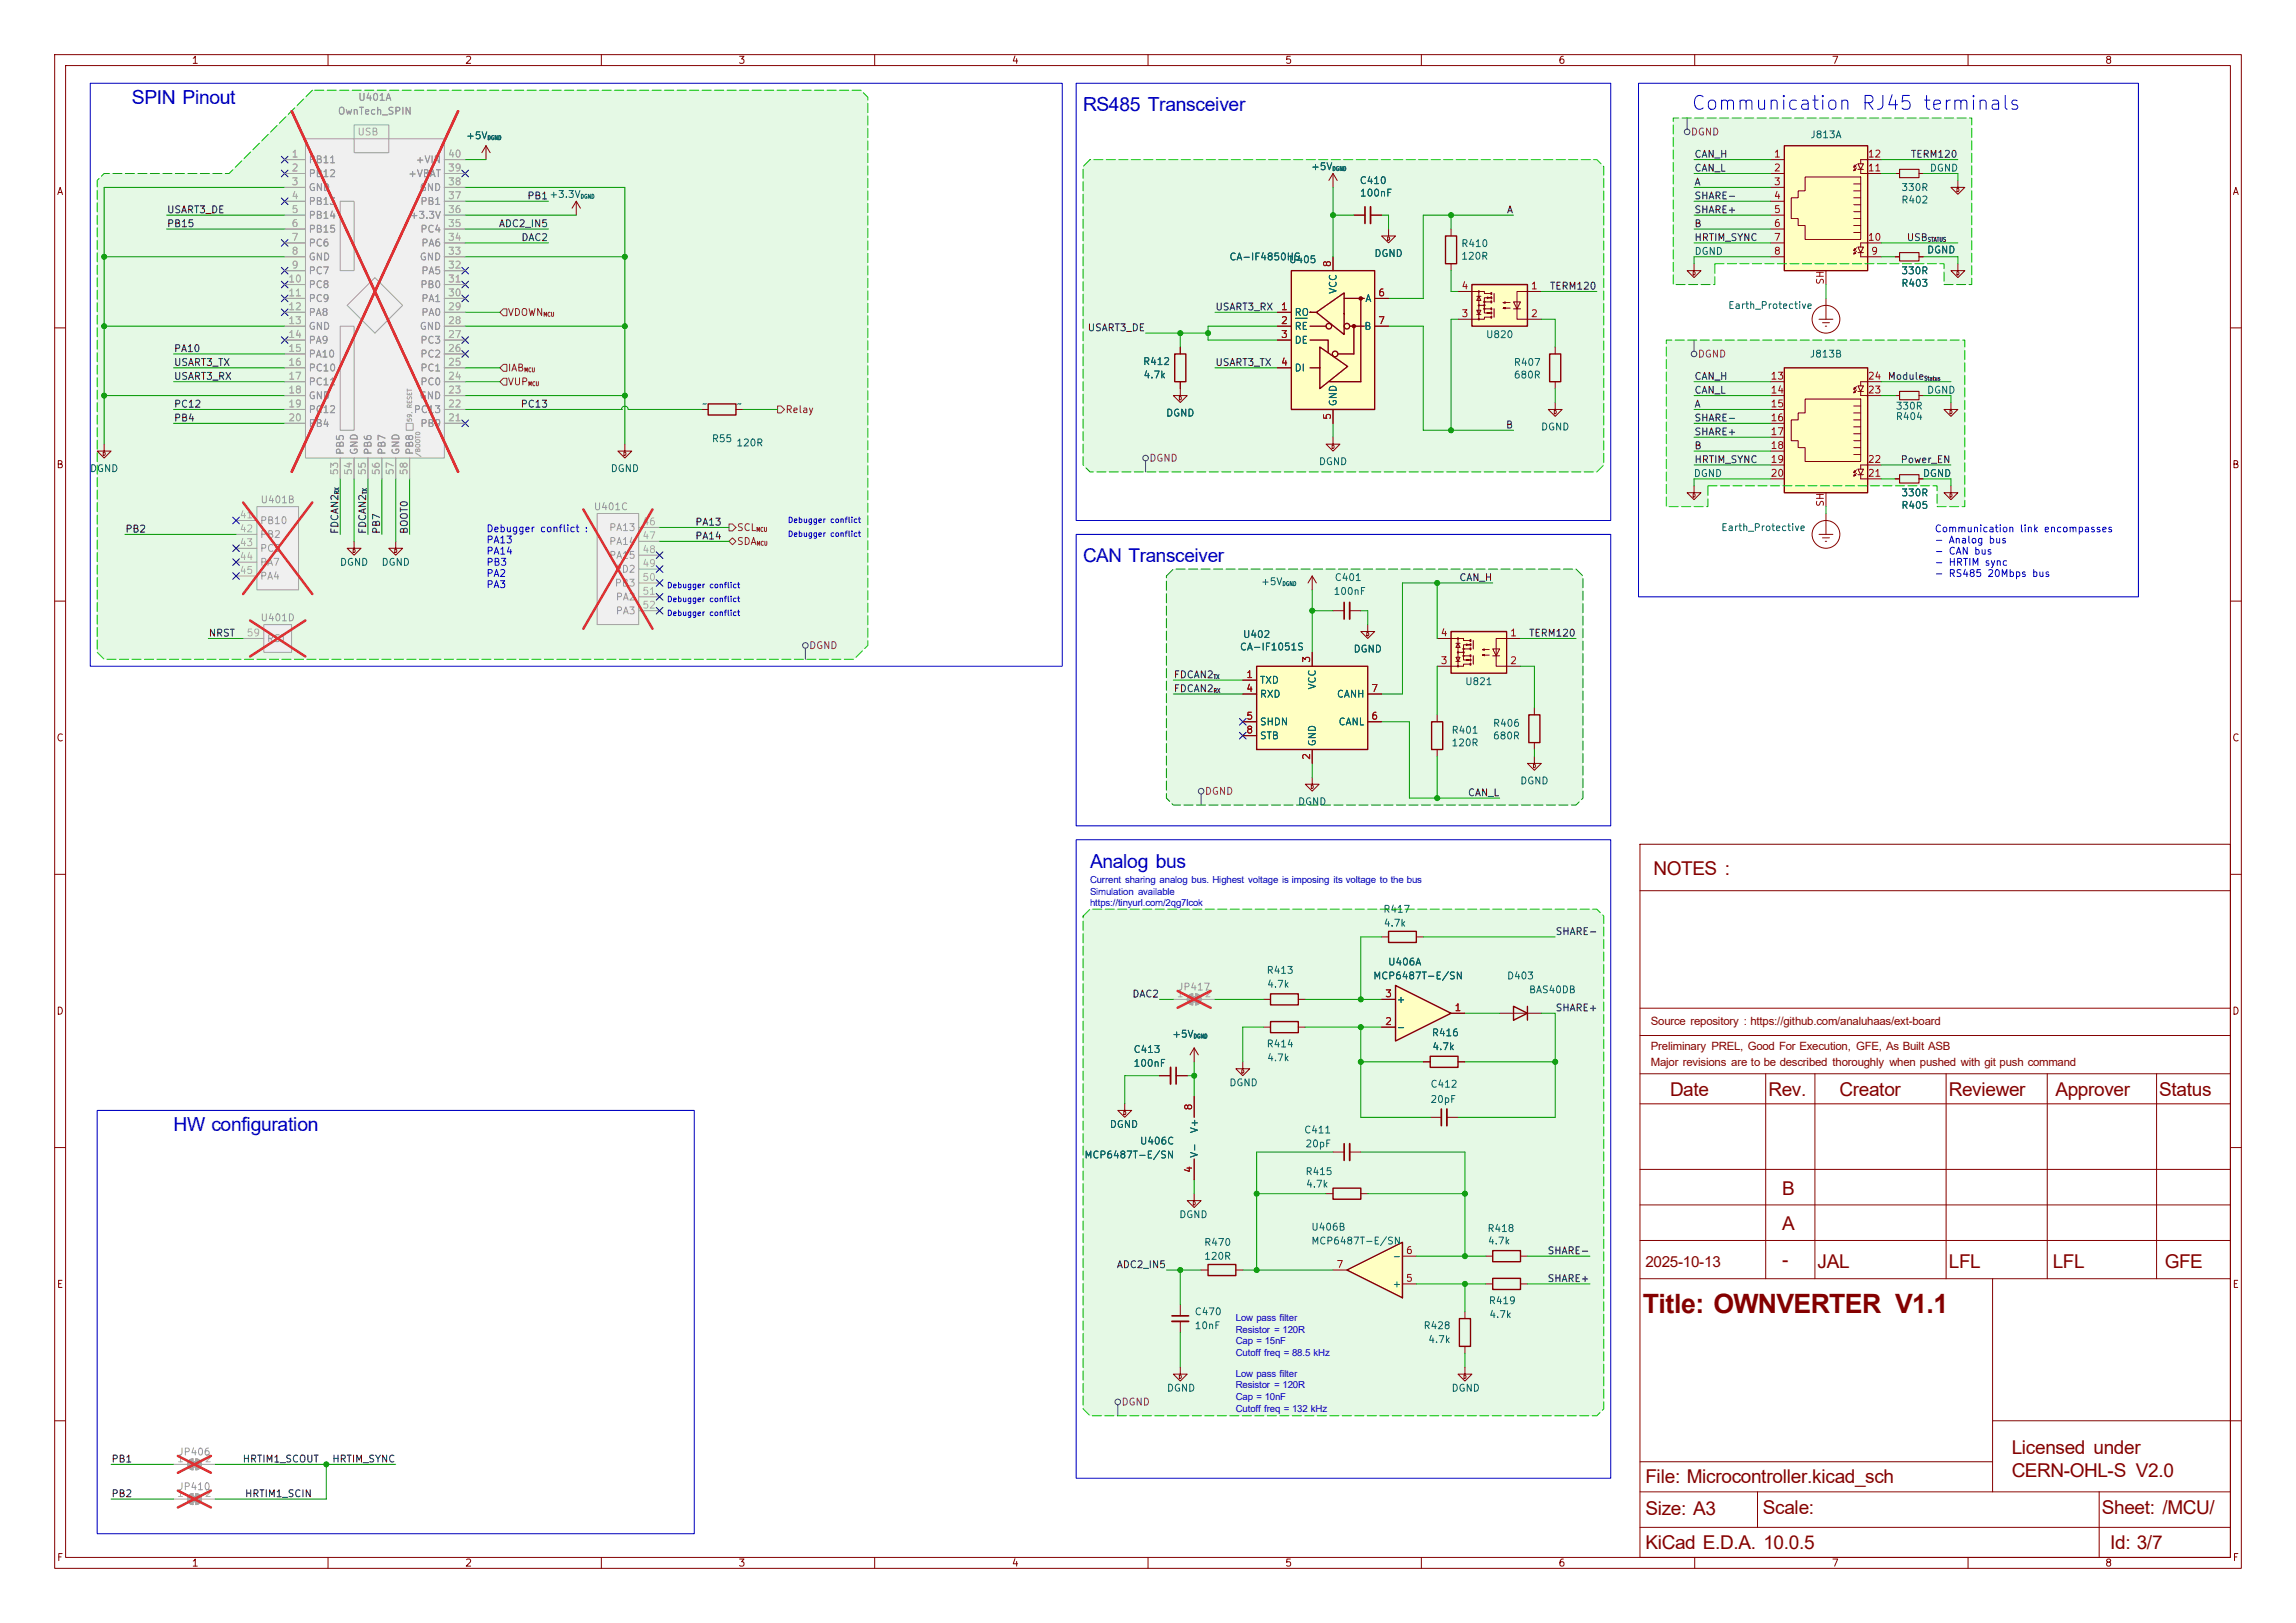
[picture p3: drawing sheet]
<svg xmlns="http://www.w3.org/2000/svg" width="420mm" height="297mm" viewBox="0 0 420 297" stroke-linecap="round" stroke-linejoin="round" font-family="sans-serif">
<defs><g id="words">
<text font-size="4.9" fill="#840000" x="300.5" y="240.4">Title: OWNVERTER V1.1</text>
<g font-size="3.5" fill="#0000c2">
<text x="24.1" y="19.1">SPIN Pinout</text>
<text x="198.1" y="20.3">RS485 Transceiver</text>
<text x="198.1" y="102.9">CAN Transceiver</text>
<text x="199.4" y="158.8">Analog bus</text>
<text x="31.7" y="207">HW configuration</text>
</g>
<g font-size="3.5" fill="#840000">
<text x="302.5" y="160.1">NOTES :</text>
<text x="305.5" y="200.6">Date</text>
<text x="323.5" y="200.6">Rev.</text>
<text x="336.5" y="200.6">Creator</text>
<text x="356.5" y="200.6">Reviewer</text>
<text x="376" y="200.6">Approver</text>
<text x="395" y="200.6">Status</text>
<text x="326" y="218.6">B</text>
<text x="326" y="225.1">A</text>
<text x="326" y="231.6">-</text>
<text x="332.5" y="232.1">JAL</text>
<text x="356.5" y="232.1">LFL</text>
<text x="375.5" y="232.1">LFL</text>
<text x="396" y="232.1">GFE</text>
<text x="368" y="266">Licensed under</text>
<text x="301" y="271.3">File: Microcontroller.kicad_sch</text>
<text x="368" y="270.2">CERN-OHL-S V2.0</text>
<text x="301" y="277.2">Size: A3</text>
<text x="322.5" y="277.1">Scale:</text>
<text x="384.5" y="277.1">Sheet: /MCU/</text>
<text x="301" y="283.5">KiCad E.D.A. 10.0.5</text>
<text x="386" y="283.5">Id: 3/7</text>
</g>
<text font-size="2.8" fill="#840000" x="301" y="231.9">2025-10-13</text>
<text font-size="2.5" fill="#0000c2" x="309.2" y="20.8">Communication RJ45 terminals</text>
<g font-size="2.1" fill="#840000">
<text x="302" y="187.7">Source repository : https://github.com/analuhaas/ext-board</text>
<text x="302" y="195.2">Major revisions are to be described thoroughly when pushed with git push command</text>
<text x="302" y="192.2">Preliminary PREL, Good For Execution, GFE, As Built ASB</text>
</g>
<g font-size="1.8" fill="#0000c2">
<text x="199.4" y="161.6">Current sharing analog bus. Highest voltage is imposing its voltage to the bus</text>
<text x="199.4" y="163.7">Simulation available</text>
<text x="199.4" y="165.9">https://tinyurl.com/2qg7lcok</text>
<text x="226.1" y="241.8">Low pass filter</text>
<text x="226.1" y="243.9">Resistor = 120R</text>
<text x="226.1" y="246">Cap = 15nF</text>
<text x="226.1" y="248.2">Cutoff freq = 88.5 kHz</text>
<text x="226.1" y="251.9">Low pass filter</text>
<text x="226.1" y="254.1">Resistor = 120R</text>
<text x="226.1" y="256.2">Cap = 10nF</text>
<text x="226.1" y="258.3">Cutoff freq = 132 kHz</text>
</g>
<g font-size="1.3" fill="#840000">
<text x="35" y="12">1</text>
<text x="85" y="12">2</text>
<text x="135" y="12">3</text>
<text x="185" y="12">4</text>
<text x="235" y="12">5</text>
<text x="285" y="12">6</text>
<text x="335" y="12">7</text>
<text x="385" y="12">8</text>
<text x="10.3" y="36">A</text>
<text x="408.3" y="36">A</text>
<text x="10.2" y="86">B</text>
<text x="408.2" y="86">B</text>
<text x="10.2" y="136">C</text>
<text x="408.2" y="136">C</text>
<text x="10.2" y="186">D</text>
<text x="408.2" y="186">D</text>
<text x="10.3" y="236">E</text>
<text x="408.3" y="236">E</text>
<text x="10.3" y="286">F</text>
<text x="35" y="287">1</text>
<text x="85" y="287">2</text>
<text x="135" y="287">3</text>
<text x="185" y="287">4</text>
<text x="235" y="287">5</text>
<text x="285" y="287">6</text>
<text x="335" y="287">7</text>
<text x="385" y="287">8</text>
<text x="408.3" y="286">F</text>
</g>
<g font-size="1.3" fill="#989898">
<text x="61.7" y="21.3">OwnTech_SPIN</text>
<text x="65.4" y="18.7">U401A</text>
<text x="56.4" y="30.2">PB11</text>
<text x="56.4" y="32.7">PB12</text>
<text x="56.4" y="35.3">GND</text>
<text x="74.6" y="32.7">+VBAT</text>
<text x="75.9" y="30.2">+VIN</text>
<text x="76.7" y="35.3">GND</text>
<text x="56.4" y="37.8">PB13</text>
<text x="56.4" y="40.3">PB14</text>
<text x="74.9" y="40.3">+3.3V</text>
<text x="76.8" y="37.8">PB1</text>
<text x="56.4" y="42.9">PB15</text>
<text x="56.4" y="45.4">PC6</text>
<text x="56.4" y="48">GND</text>
<text x="76.7" y="48">GND</text>
<text x="76.8" y="42.9">PC4</text>
<text x="77" y="45.4">PA6</text>
<text x="56.4" y="50.5">PC7</text>
<text x="56.4" y="53">PC8</text>
<text x="76.8" y="53">PB0</text>
<text x="77" y="50.5">PA5</text>
<text x="56.4" y="55.6">PC9</text>
<text x="56.4" y="58.1">PA8</text>
<text x="77" y="58.1">PA0</text>
<text x="77" y="55.6">PA1</text>
<text x="56.4" y="60.7">GND</text>
<text x="56.4" y="63.2">PA9</text>
<text x="56.4" y="65.7">PA10</text>
<text x="76.7" y="60.7">GND</text>
<text x="76.8" y="65.7">PC2</text>
<text x="76.8" y="63.2">PC3</text>
<text x="56.4" y="68.3">PC10</text>
<text x="56.4" y="70.8">PC11</text>
<text x="76.8" y="70.8">PC0</text>
<text x="76.8" y="68.3">PC1</text>
<text x="56.4" y="73.4">GND</text>
<text x="56.4" y="75.9">PC12</text>
<text x="75.6" y="75.9">PC13</text>
<text x="76.7" y="73.4">GND</text>
<text x="56.4" y="78.4">PB4</text>
<text x="63.2" y="83.3" transform="rotate(-90 63.2 83.3)">PB5</text>
<text x="65.7" y="83.3" transform="rotate(-90 65.7 83.3)">GND</text>
<text x="68.3" y="83.3" transform="rotate(-90 68.3 83.3)">PB6</text>
<text x="70.8" y="83.3" transform="rotate(-90 70.8 83.3)">PB7</text>
<text x="73.4" y="83.3" transform="rotate(-90 73.4 83.3)">GND</text>
<text x="75.9" y="83.3" transform="rotate(-90 75.9 83.3)">PB8</text>
<text x="76.8" y="78.4">PB9</text>
<text x="47.6" y="92.4">U401B</text>
<text x="108.5" y="93.7">U401C</text>
<text x="47.5" y="96.2">PB10</text>
<text x="47.5" y="98.8">PB2</text>
<text x="47.5" y="101.3">PC5</text>
<text x="111.3" y="97.5">PA13</text>
<text x="111.3" y="100">PA14</text>
<text x="47.5" y="103.8">PA7</text>
<text x="47.5" y="106.4">PA4</text>
<text x="111.3" y="102.6">PA15</text>
<text x="112.4" y="105.1">PD2</text>
<text x="112.4" y="107.6">PB3</text>
<text x="47.6" y="114">U401D</text>
<text x="112.5" y="110.2">PA2</text>
<text x="112.5" y="112.7">PA3</text>
<text x="48.7" y="117.8">RST</text>
<text x="215.4" y="181.6">JP417</text>
<text x="32.5" y="266.6">JP406</text>
<text x="32.5" y="273">JP410</text>
</g>
<g font-size="1.3" fill="#aaa">
<text x="53.2" y="29.1">1</text>
<text x="81.8" y="29.1">40</text>
<text x="53.2" y="31.7">2</text>
<text x="53.2" y="34.2">3</text>
<text x="81.8" y="34.2">38</text>
<text x="81.8" y="31.7">39</text>
<text x="53.2" y="36.7">4</text>
<text x="53.2" y="39.3">5</text>
<text x="53.2" y="41.8">6</text>
<text x="81.8" y="41.8">35</text>
<text x="81.8" y="39.3">36</text>
<text x="81.8" y="36.7">37</text>
<text x="53.2" y="44.4">7</text>
<text x="53.2" y="46.9">8</text>
<text x="81.8" y="46.9">33</text>
<text x="81.8" y="44.4">34</text>
<text x="52.6" y="52">10</text>
<text x="53.2" y="49.4">9</text>
<text x="81.8" y="52">31</text>
<text x="81.8" y="49.4">32</text>
<text x="52.6" y="54.5">11</text>
<text x="52.6" y="57.1">12</text>
<text x="52.6" y="59.6">13</text>
<text x="81.8" y="59.6">28</text>
<text x="81.8" y="57.1">29</text>
<text x="81.8" y="54.5">30</text>
<text x="52.6" y="62.1">14</text>
<text x="52.6" y="64.7">15</text>
<text x="81.8" y="64.7">26</text>
<text x="81.8" y="62.1">27</text>
<text x="52.6" y="67.2">16</text>
<text x="52.6" y="69.8">17</text>
<text x="81.8" y="69.8">24</text>
<text x="81.8" y="67.2">25</text>
<text x="52.6" y="72.3">18</text>
<text x="52.6" y="74.8">19</text>
<text x="52.6" y="77.4">20</text>
<text x="81.8" y="77.4">21</text>
<text x="81.8" y="74.8">22</text>
<text x="81.8" y="72.3">23</text>
<text x="62.1" y="87.1" transform="rotate(-90 62.1 87.1)">53</text>
<text x="64.7" y="87.1" transform="rotate(-90 64.7 87.1)">54</text>
<text x="67.2" y="87.1" transform="rotate(-90 67.2 87.1)">55</text>
<text x="69.8" y="87.1" transform="rotate(-90 69.8 87.1)">56</text>
<text x="72.3" y="87.1" transform="rotate(-90 72.3 87.1)">57</text>
<text x="74.8" y="87.1" transform="rotate(-90 74.8 87.1)">58</text>
<text x="43.7" y="95.2">41</text>
<text x="43.7" y="97.7">42</text>
<text x="43.7" y="100.2">43</text>
<text x="117.4" y="96.4">46</text>
<text x="117.4" y="99">47</text>
<text x="117.4" y="101.5">48</text>
<text x="43.7" y="102.8">44</text>
<text x="43.7" y="105.3">45</text>
<text x="117.4" y="104.1">49</text>
<text x="117.4" y="106.6">50</text>
<text x="117.4" y="109.1">51</text>
<text x="117.4" y="111.7">52</text>
<text x="45" y="116.8">59</text>
<text x="215.2" y="182.8">1</text>
<text x="220.2" y="182.8">2</text>
<text x="32.3" y="267.9">1</text>
<text x="37.4" y="267.9">2</text>
<text x="32.3" y="274.2">1</text>
<text x="37.4" y="274.2">2</text>
</g>
<text font-size="1.3" fill="#a1a1a1" x="65.3" y="25.1">USB</text>
<g font-size="1.3" fill="#006464">
<text x="85.2" y="25.8">+5V</text>
<text x="331" y="25.6">J813A</text>
<text x="239.7" y="31.4">+5V</text>
<text x="248.6" y="34">C410</text>
<text x="347.7" y="35.3">330R</text>
<text x="352.9" y="31.7">DGND</text>
<text x="248.7" y="36.3">100nF</text>
<text x="347.7" y="37.5">R402</text>
<text x="224.8" y="48">CA-IF4850HS</text>
<text x="251.3" y="47.3">DGND</text>
<text x="267.2" y="45.5">R410</text>
<text x="267.2" y="47.8">120R</text>
<text x="309.9" y="46.9">DGND</text>
<text x="352.4" y="46.7">DGND</text>
<text x="235.7" y="48.5">U405</text>
<text x="244.8" y="53.9" transform="rotate(-90 244.8 53.9)">VCC</text>
<text x="347.7" y="52.8">R403</text>
<text x="347.7" y="50.5">330R</text>
<text x="236.7" y="58.1">RO</text>
<text x="249.6" y="55.6">A</text>
<text x="316" y="56.8">Earth_Protective</text>
<text x="236.7" y="60.7">RE</text>
<text x="236.7" y="63.2">DE</text>
<text x="249.5" y="60.7">B</text>
<text x="271.7" y="62.2">U820</text>
<text x="330.9" y="65.7">J813B</text>
<text x="209" y="67.1">R412</text>
<text x="209.1" y="69.5">4.7k</text>
<text x="236.7" y="68.3">DI</text>
<text x="276.8" y="67.3">R407</text>
<text x="276.8" y="69.6">680R</text>
<text x="128.3" y="74.8">~</text>
<text x="134.7" y="74.8">~</text>
<text x="213.2" y="76.5">DGND</text>
<text x="244.8" y="74.4" transform="rotate(-90 244.8 74.4)">GND</text>
<text x="346.7" y="77.2">R404</text>
<text x="346.7" y="75.3">330R</text>
<text x="352.4" y="72.3">DGND</text>
<text x="130.1" y="81.2">R55</text>
<text x="134.6" y="82">120R</text>
<text x="281.8" y="79.1">DGND</text>
<text x="16.4" y="86.7">DGND</text>
<text x="111.6" y="86.7">DGND</text>
<text x="241.1" y="85.4">DGND</text>
<text x="309.7" y="87.6">DGND</text>
<text x="351.6" y="87.6">DGND</text>
<text x="347.7" y="93.4">R405</text>
<text x="347.7" y="91.1">330R</text>
<text x="314.7" y="97.5">Earth_Protective</text>
<text x="62.1" y="103.8">DGND</text>
<text x="69.7" y="103.8">DGND</text>
<text x="230.6" y="107.4">+5V</text>
<text x="244" y="106.6">C401</text>
<text x="243.8" y="109.2">100nF</text>
<text x="226.7" y="119.3">CA-IF1051S</text>
<text x="227.3" y="117">U402</text>
<text x="247.5" y="119.7">DGND</text>
<text x="230.4" y="125.4">TXD</text>
<text x="267.9" y="125.7">U821</text>
<text x="230.4" y="128">RXD</text>
<text x="241" y="126.3" transform="rotate(-90 241 126.3)">VCC</text>
<text x="244.4" y="128">CANH</text>
<text x="230.4" y="133">SHDN</text>
<text x="230.4" y="135.6">STB</text>
<text x="241" y="136.7" transform="rotate(-90 241 136.7)">GND</text>
<text x="244.7" y="133">CANL</text>
<text x="265.4" y="134.6">R401</text>
<text x="265.4" y="136.9">120R</text>
<text x="273" y="133.3">R406</text>
<text x="273" y="135.6">680R</text>
<text x="278" y="143.8">DGND</text>
<text x="237.3" y="147.6">DGND</text>
<text x="252.9" y="167.3">R417</text>
<text x="253" y="169.9">4.7k</text>
<text x="231.6" y="178.5">R413</text>
<text x="251.1" y="179.5">MCP6487T-E/SN</text>
<text x="253.8" y="177">U406A</text>
<text x="275.6" y="179.5">D403</text>
<text x="231.7" y="181">4.7k</text>
<text x="255.4" y="183.8">+</text>
<text x="279.6" y="182.1">BAS40DB</text>
<text x="214.3" y="190.2">+5V</text>
<text x="231.6" y="192">R414</text>
<text x="255.4" y="188.9">-</text>
<text x="261.8" y="189.9">R416</text>
<text x="207.2" y="193">C413</text>
<text x="207.2" y="195.5">100nF</text>
<text x="231.7" y="194.5">4.7k</text>
<text x="261.9" y="192.5">4.7k</text>
<text x="224.8" y="199.1">DGND</text>
<text x="261.6" y="202.1">20pF</text>
<text x="261.6" y="199.3">C412</text>
<text x="202.9" y="206.7">DGND</text>
<text x="208.4" y="209.8">U406C</text>
<text x="219.4" y="207.5" transform="rotate(-90 219.4 207.5)">V+</text>
<text x="238.4" y="207.7">C411</text>
<text x="198.3" y="212.3">MCP6487T-E/SN</text>
<text x="219.4" y="212" transform="rotate(-90 219.4 212)">V-</text>
<text x="238.7" y="210.3">20pF</text>
<text x="238.7" y="215.3">R415</text>
<text x="238.8" y="217.6">4.7k</text>
<text x="215.6" y="223.2">DGND</text>
<text x="239.8" y="225.5">U406B</text>
<text x="272" y="225.8">R418</text>
<text x="220.2" y="228.3">R470</text>
<text x="220.2" y="230.8">120R</text>
<text x="239.8" y="228">MCP6487T-E/SN</text>
<text x="254.6" y="230.8">-</text>
<text x="272.1" y="228">4.7k</text>
<text x="254.6" y="235.9">+</text>
<text x="272.2" y="239">R419</text>
<text x="218.4" y="241">C470</text>
<text x="218.4" y="243.5">10nF</text>
<text x="260.3" y="243.5">R428</text>
<text x="272.3" y="241.5">4.7k</text>
<text x="261.1" y="246.1">4.7k</text>
<text x="213.3" y="255">DGND</text>
<text x="265.4" y="255">DGND</text>
</g>
<g font-size="1.3" fill="#840084">
<text x="309.2" y="25.1">DGND</text>
<text x="310.5" y="65.7">DGND</text>
<text x="210.1" y="84.8">DGND</text>
<text x="147.9" y="119.1">DGND</text>
<text x="220.3" y="145.7">DGND</text>
<text x="205.1" y="257.5">DGND</text>
</g>
<g font-size="1.3" fill="#0f0f0f">
<text x="309.9" y="29.2">CAN_H</text>
<text x="349.4" y="29.2">TERM120</text>
<text x="309.9" y="34.3">A</text>
<text x="309.9" y="31.7">CAN_L</text>
<text x="30.5" y="39.3">USART3_DE</text>
<text x="30.5" y="41.9">PB15</text>
<text x="91.2" y="41.9">ADC2_IN5</text>
<text x="96.4" y="36.8">PB1+3.3V</text>
<text x="275.5" y="39.3">A</text>
<text x="309.9" y="36.8">SHARE-</text>
<text x="309.9" y="41.9">B</text>
<text x="309.9" y="39.3">SHARE+</text>
<text x="95.3" y="44.4">DAC2</text>
<text x="309.9" y="44.4">HRTIM_SYNC</text>
<text x="348.7" y="44.4">USB</text>
<text x="283.4" y="53.3">TERM120</text>
<text x="222.2" y="57.1">USART3_RX</text>
<text x="31.7" y="64.7">PA10</text>
<text x="198.9" y="60.9">USART3_DE</text>
<text x="31.7" y="69.8">USART3_RX</text>
<text x="31.7" y="67.3">USART3_TX</text>
<text x="222.2" y="67.3">USART3_TX</text>
<text x="309.9" y="69.8">CAN_H</text>
<text x="345.2" y="69.8">Module</text>
<text x="31.7" y="74.9">PC12</text>
<text x="31.7" y="77.4">PB4</text>
<text x="95.1" y="74.9">PC13</text>
<text x="309.9" y="77.4">SHARE-</text>
<text x="309.9" y="72.4">CAN_L</text>
<text x="309.9" y="74.9">A</text>
<text x="275.4" y="78.7">B</text>
<text x="309.9" y="80">SHARE+</text>
<text x="309.9" y="82.5">B</text>
<text x="309.9" y="85.1">HRTIM_SYNC</text>
<text x="347.6" y="85.1">Power_EN</text>
<text x="22.8" y="97.8">PB2</text>
<text x="62.2" y="97.8" transform="rotate(-90 62.2 97.8)">FDCAN2</text>
<text x="67.3" y="97.8" transform="rotate(-90 67.3 97.8)">FDCAN2</text>
<text x="69.8" y="97.8" transform="rotate(-90 69.8 97.8)">PB7</text>
<text x="74.9" y="97.8" transform="rotate(-90 74.9 97.8)">BOOT0</text>
<text x="127.1" y="96.5">PA13</text>
<text x="127.1" y="99">PA14</text>
<text x="266.8" y="106.6">CAN_H</text>
<text x="38.1" y="116.8">NRST</text>
<text x="279.6" y="116.8">TERM120</text>
<text x="214.6" y="124.4">FDCAN2</text>
<text x="214.6" y="127">FDCAN2</text>
<text x="268.4" y="146">CAN_L</text>
<text x="284.5" y="171.4">SHARE-</text>
<text x="207" y="182.8">DAC2</text>
<text x="284.5" y="185.4">SHARE+</text>
<text x="204.2" y="232.4">ADC2_IN5</text>
<text x="283" y="229.8">SHARE-</text>
<text x="283" y="234.9">SHARE+</text>
<text x="20.3" y="267.9">PB1</text>
<text x="44.3" y="267.9">HRTIM1_SCOUT</text>
<text x="60.7" y="267.9">HRTIM_SYNC</text>
<text x="20.3" y="274.3">PB2</text>
<text x="44.7" y="274.3">HRTIM1_SCIN</text>
</g>
<g font-size="1.3" fill="#a90000">
<text x="324.4" y="29.1">1</text>
<text x="341.6" y="29.1">12</text>
<text x="324.4" y="31.7">2</text>
<text x="324.4" y="34.2">3</text>
<text x="341.6" y="31.7">11</text>
<text x="324.4" y="36.7">4</text>
<text x="324.4" y="39.3">5</text>
<text x="324.4" y="41.8">6</text>
<text x="324.4" y="44.4">7</text>
<text x="324.4" y="46.9">8</text>
<text x="341.6" y="44.4">10</text>
<text x="342.2" y="46.9">9</text>
<text x="243.8" y="49" transform="rotate(-90 243.8 49)">8</text>
<text x="267.2" y="53.3">4</text>
<text x="279.9" y="53.3">1</text>
<text x="333.9" y="52.2" transform="rotate(-90 333.9 52.2)">SH</text>
<text x="234.2" y="57.1">1</text>
<text x="234.2" y="59.6">2</text>
<text x="252" y="54.5">6</text>
<text x="252" y="59.6">7</text>
<text x="267.2" y="58.3">3</text>
<text x="279.9" y="58.3">2</text>
<text x="234.2" y="62.1">3</text>
<text x="234.2" y="67.2">4</text>
<text x="323.8" y="69.8">13</text>
<text x="341.6" y="69.8">24</text>
<text x="243.8" y="76.9" transform="rotate(-90 243.8 76.9)">5</text>
<text x="323.8" y="72.3">14</text>
<text x="323.8" y="74.8">15</text>
<text x="323.8" y="77.4">16</text>
<text x="341.6" y="72.3">23</text>
<text x="323.8" y="79.9">17</text>
<text x="323.8" y="82.5">18</text>
<text x="323.8" y="85">19</text>
<text x="323.8" y="87.5">20</text>
<text x="341.6" y="87.5">21</text>
<text x="341.6" y="85">22</text>
<text x="333.9" y="92.8" transform="rotate(-90 333.9 92.8)">SH</text>
<text x="263.4" y="116.8">4</text>
<text x="276.1" y="116.8">1</text>
<text x="227.9" y="124.4">1</text>
<text x="239.9" y="121.4" transform="rotate(-90 239.9 121.4)">3</text>
<text x="263.4" y="121.8">3</text>
<text x="276.1" y="121.8">2</text>
<text x="227.9" y="126.9">4</text>
<text x="227.9" y="132">5</text>
<text x="250.7" y="132">6</text>
<text x="250.7" y="126.9">7</text>
<text x="227.9" y="134.5">8</text>
<text x="239.9" y="139.2" transform="rotate(-90 239.9 139.2)">2</text>
<text x="253.3" y="182.8">3</text>
<text x="266" y="185.3">1</text>
<text x="253.3" y="187.9">2</text>
<text x="218.4" y="203.3" transform="rotate(-90 218.4 203.3)">8</text>
<text x="218.4" y="214.7" transform="rotate(-90 218.4 214.7)">4</text>
<text x="244.4" y="232.3">7</text>
<text x="257.1" y="229.8">6</text>
<text x="257.1" y="234.9">5</text>
</g>
<g font-size="1.3" fill="#725600">
<text x="92.8" y="58.1">VDOWN</text>
<text x="92.8" y="68.3">IAB</text>
<text x="92.8" y="70.8">VUP</text>
<text x="143.6" y="75.9">Relay</text>
<text x="134.7" y="100">SDA</text>
<text x="134.7" y="97.5">SCL</text>
</g>
<g font-size="1.3" fill="#0000c2">
<text x="88.9" y="97.7">Debugger conflict :</text>
<text x="88.9" y="99.7">PA13</text>
<text x="88.9" y="101.8">PA14</text>
<text x="353.8" y="97.7">Communication link encompasses</text>
<text x="353.8" y="99.8">- Analog bus</text>
<text x="353.8" y="101.8">- CAN bus</text>
<text x="88.9" y="103.8">PB3</text>
<text x="88.9" y="105.9">PA2</text>
<text x="88.9" y="107.9">PA3</text>
<text x="353.8" y="103.8">- HRTIM sync</text>
<text x="353.8" y="105.9">- RS485 20Mbps bus</text>
</g>
<g font-size="1" fill="#0000c2">
<text x="144" y="95.9">Debugger conflict</text>
<text x="144" y="98.5">Debugger conflict</text>
<text x="121.9" y="107.9">Debugger conflict</text>
<text x="121.9" y="113">Debugger conflict</text>
<text x="121.9" y="110.4">Debugger conflict</text>
</g>
<g font-size=".8" fill="#006464">
<text x="89.1" y="25.8">DGND</text>
<text x="243.7" y="31.5">DGND</text>
<text x="106.1" y="36.5">DGND</text>
<text x="234.5" y="107.4">DGND</text>
<text x="218.3" y="190.2">DGND</text>
</g>
<g font-size=".8" fill="#0f0f0f">
<text x="352.6" y="44.4">STATUS</text>
<text x="351.9" y="69.8">Status</text>
<text x="62.2" y="90.5" transform="rotate(-90 62.2 90.5)">RX</text>
<text x="67.3" y="90.5" transform="rotate(-90 67.3 90.5)">TX</text>
<text x="221.9" y="124.4">TX</text>
<text x="221.9" y="127">RX</text>
</g>
<g font-size=".8" fill="#725600">
<text x="99.3" y="58.1">MCU</text>
<text x="95.8" y="68.3">MCU</text>
<text x="96.5" y="70.8">MCU</text>
<text x="138.3" y="97.5">MCU</text>
<text x="138.3" y="100">MCU</text>
</g>
<g font-size=".8" fill="#a1a1a1">
<text x="75.5" y="77.3" transform="rotate(-90 75.5 77.3)">59, RESET</text>
<text x="77.1" y="83.7" transform="rotate(-90 77.1 83.7)">/BOOT0</text>
</g>
<g font-size=".6" fill="#840000">
<text x="357.8" y="35.3">D</text>
<text x="253.6" y="44.2">D</text>
<text x="309.5" y="50.5">D</text>
<text x="357.8" y="50.5">D</text>
<text x="215.5" y="73.4">D</text>
<text x="284.1" y="75.9">D</text>
<text x="356.5" y="75.9">D</text>
<text x="18.7" y="83.5">D</text>
<text x="113.9" y="83.5">D</text>
<text x="243.5" y="82.3">D</text>
<text x="309.5" y="91.2">D</text>
<text x="356.5" y="91.2">D</text>
<text x="64.4" y="101.3">D</text>
<text x="72" y="101.3">D</text>
<text x="249.8" y="116.6">D</text>
<text x="280.3" y="140.7">D</text>
<text x="239.7" y="144.5">D</text>
<text x="227" y="196.6">D</text>
<text x="205.4" y="204.2">D</text>
<text x="218.1" y="220.7">D</text>
<text x="215.5" y="252.4">D</text>
<text x="267.6" y="252.4">D</text>
</g>
</g></defs>
<g fill="none" stroke="#840000" stroke-width=".18">
<path d="M10 10h400v277h-400zM12 12h396v273h-396zM60 10v2M110 10v2M160 10v2M210 10v2M260 10v2M310 10v2M360 10v2M10 60h2M408 60h2M10 110h2"/>
<path d="M408 110h2M10 160h2M300 154.5h108v130.5h-108zM408 160h2M300 163h108M300 196.5h108M300 189.5h108M300 184.5h108M323 196.5v37.5M332 196.5v37.5M356 196.5v37.5M374.5 196.5v37.5"/>
<path d="M394.5 196.5v37.5M10 210h2M300 202h108M300 214h108M408 210h2M300 220.5h108M300 234h108M300 227h108M364.5 234v39M364.5 260h45.5M10 260h2M300 267.5h64.5"/>
<path d="M300 279.5h108M300 273h108M321.5 273v6.5M384 273v12M60 285v2M110 285v2M160 285v2M210 285v2M260 285v2M310 285v2M360 285v2"/>
</g>
<g fill="#e5f9e5">
<path d="M198.1 167.6l1.3-1.2h92.7l1.3 1.2v90.2l-1.3 1.3h-92.7l-1.3-1.3z"/>
<path d="M198.1 30.5l1.3-1.3h92.7l1.3 1.3v54.6l-1.3 1.3h-92.7l-1.3-1.3z"/>
<path d="M304.8 62.2h54.6v30.5h-5.1v-3.8h-41.9v3.8h-7.6z"/>
<path d="M213.4 105.4l1.2-1.3h73.7l1.3 1.3v40.7l-1.3 1.2h-73.7l-1.2-1.2z"/>
<path d="M19 31.8h22.9l15.2-15.3h100.4l1.2 1.3v100.3l-2.5 2.6h-137.2l-1.2-1.3v-86.4z"/>
<path d="M306.1 21.6h54.6v30.5h-5.1v-3.8h-41.9v3.8h-7.6z"/>
</g>
<path d="M263.7 202.9v3.1" fill="none" stroke="#840000" stroke-width=".3"/>
<path d="M264.7 202.9v3.1" fill="none" stroke="#840000" stroke-width=".33"/>
<path d="M227.3 194.3v1.3h1.3l-1.3 1.3-1.2-1.3h1.2M260.3 194.3h1.3M266.7 194.3h1.3M261.6 204.5h2.1M264.7 204.5h2M268 250.2v1.3h1.2l-1.2 1.2-1.3-1.2h1.3" fill="none" stroke="#840000" stroke-width=".18"/>
<path d="M261.6 193.3h5.1v2h-5.1z" fill="none" stroke="#840000" stroke-width=".25"/>
<path d="M246.4 232.4l10.1-5.1v10.2z" fill="#ffffc2"/>
<path d="M232.4 181.9h5.1v2h-5.1zM276.9 184.2l2.5 1.2-2.5 1.3zM279.4 184.2v2.5M243.8 217.4h5.1v2.1h-5.1zM221 231.4h5.1v2h-5.1zM246.4 232.4l10.1-5.1v10.2zM273 233.9h5.1v2.1h-5.1zM273 228.9h5.1v2h-5.1zM267 241.3h2v5.1h-2z" fill="none" stroke="#840000" stroke-width=".25"/>
<g fill="none" stroke="#840000" stroke-width=".18">
<path d="M346.7 47h.8M351 47h.8M114.3 81.3v1.3h1.3l-1.3 1.2-1.3-1.2h1.3M240 142.2v1.3h1.3l-1.3 1.3-1.2-1.3h1.2M212.1 196.9h2M215.1 196.9h2.1M218.4 191.8l.8 1.2M218.4 191.8l-.7 1.2M218.4 191.8v2.5M231.1 182.9h1.3M237.5 182.9h1.3M274.3 185.4h7.6"/>
<path d="M205.7 201.9v1.3h-1.2l1.2 1.3 1.3-1.3h-1.3M218.4 218.4v1.3h-1.2l1.2 1.3 1.3-1.3h-1.3M218.4 200.7v3.8M218.4 212.1v3.8M242.6 218.4h1.2M243.8 210.8h2.1M246.9 210.8h2M248.9 218.4h1.3M219.7 232.4h1.3M226.1 232.4h1.2M243.8 232.4h2.6M256.5 234.9h2.6"/>
<path d="M256.5 229.9h2.6M271.8 234.9h1.2M271.8 229.9h1.2M278.1 234.9h1.3M278.1 229.9h1.3M268 240v1.3M268 246.4v1.2"/>
</g>
<path d="M215.1 195.3v3.1M245.9 209.3v3" fill="none" stroke="#840000" stroke-width=".3"/>
<path d="M214.1 195.3v3.1M246.9 209.3v3" fill="none" stroke="#840000" stroke-width=".33"/>
<path d="M347.5 46.2h3.5v1.6h-3.5z" fill="none" stroke="#840000" stroke-width=".2"/>
<g fill="#a1a1a1" stroke="#a1a1a1" stroke-width=".18">
<path d="M217.9 182.4h1v1h-1z"/>
<path d="M217.5 182.2l.7-.3v2a1.02 1.02 0 0 1-.9-.6 1.02 1.02 0 0 1 .2-1.1z"/>
<path d="M218.7 181.9a1.02 1.02 0 0 1 1 1 1.02 1.02 0 0 1-1 1z"/>
</g>
<path d="M214.6 182.9h2.6M217.5 182.2l.7-.3v2a1.02 1.02 0 0 1-.9-.6 1.02 1.02 0 0 1 .2-1.1zM218.7 181.9a1.02 1.02 0 0 1 1 1 1.02 1.02 0 0 1-1 1zM219.7 182.9h2.5" fill="none" stroke="#a1a1a1" stroke-width=".18"/>
<path d="M215.4 181.3l6.1 3.1M221.5 181.3l-6.1 3.1" fill="none" stroke="#e12e31" stroke-width=".46"/>
<path d="M255.3 180.3l10.1 5.1-10.1 5.1z" fill="#ffffc2"/>
<path d="M232.4 186.9h5.1v2.1h-5.1zM255.3 180.3l10.1 5.1-10.1 5.1z" fill="none" stroke="#840000" stroke-width=".25"/>
<g fill="none" stroke="#840000" stroke-width=".18">
<path d="M105.4 36.8l.8 1.3M105.4 36.8l-.8 1.3M105.4 36.8v2.6M346.7 31.8h.8M351 31.8h.8M358.1 33v1.3h-1.2l1.2 1.3 1.3-1.3h-1.3M358.1 48.3v1.2h-1.2l1.2 1.3 1.3-1.3h-1.3M64.8 99.1v1.2h1.2l-1.2 1.3-1.3-1.3h1.3M346.7 87.6h.8M351 87.6h.8M231.1 188h1.3M237.5 188h1.3"/>
<path d="M252.7 188h2.6M252.7 182.9h2.6M265.4 185.4h2.6M215.9 250.2v1.3h1.3l-1.3 1.2-1.3-1.2h1.3"/>
</g>
<path d="M347.5 31h3.5v1.5h-3.5zM347.5 86.9h3.5v1.5h-3.5z" fill="none" stroke="#840000" stroke-width=".2"/>
<path d="M47 92.7h7.6v15.3h-7.6z" fill="#f0f0f0"/>
<path d="M43.2 95.3h3.8M43.2 97.8h3.8M47 92.7h7.6v15.3h-7.6zM43.2 100.3h3.8M43.2 102.9h3.8M43.2 105.4h3.8" fill="none" stroke="#a1a1a1" stroke-width=".18"/>
<path d="M44.5 92l12.6 16.7M57.1 92l-12.6 16.7" fill="none" stroke="#e12e31" stroke-width=".46"/>
<path d="M243.8 31.8l-.7 1.2M243.8 31.8l.8 1.2M243.8 31.8v2.5M247.6 39.4h2.1M250.7 39.4h2M254 41.9v1.3h1.3l-1.3 1.3-1.3-1.3h1.3M265.4 41.9v1.3M265.4 48.3v1.2M215.9 69.9v2.5h1.3l-1.3 1.3-1.3-1.3h1.3M215.9 63.5v1.3M356.9 88.9v1.3h-1.3l1.3 1.2 1.2-1.2h-1.2" fill="none" stroke="#840000" stroke-width=".18"/>
<path d="M249.7 37.8v3.1" fill="none" stroke="#840000" stroke-width=".3"/>
<path d="M250.7 37.8v3.1" fill="none" stroke="#840000" stroke-width=".33"/>
<path d="M264.4 43.2h2v5.1h-2zM214.9 64.8h2v5.1h-2z" fill="none" stroke="#840000" stroke-width=".25"/>
<path d="M236.2 49.5h15.3v25.4h-15.3z" fill="#ffffc2"/>
<g fill="none" stroke="#840000" stroke-width=".25">
<path d="M236.2 49.5h15.3v25.4h-15.3zM239.6 59.7h3M239.8 57.2h-.2h1.1M240.8 57.2l5.1-3.6v7.6zM245.9 54.6h3.7M246.9 59.7h2.7M247.6 59.7v5.1h-2.9M248.9 54.6v15.3h-5.7M239.6 62.2h3.4v2.3M239.6 67.3h1.7M241.4 63.5l5.1 3.6-5.1 4z"/>
<circle cx="243.1" cy="59.7" r=".51"/>
<circle cx="246.4" cy="59.7" r=".51"/>
<circle cx="244.2" cy="64.8" r=".51"/>
</g>
<g fill="#840000" stroke="#840000" stroke-width=".25">
<circle cx="247.6" cy="59.7" r=".28"/>
<circle cx="248.9" cy="54.6" r=".28"/>
</g>
<path d="M233.7 57.2h2.5M233.7 59.7h2.5M243.8 47v2.5M251.5 59.7h2.5M251.5 54.6h2.5M233.7 62.2h2.5M233.7 67.3h2.5M243.8 74.9v2.6" fill="none" stroke="#840000" stroke-width=".18"/>
<path d="M237 58.2h2.1" fill="none" stroke="#006464" stroke-width=".18"/>
<path d="M269.2 52.1h10.2v7.6h-10.2z" fill="#ffffc2"/>
<path d="M269.2 52.1h10.2v7.6h-10.2z" fill="none" stroke="#840000" stroke-width=".25"/>
<g fill="none" stroke="#840000" stroke-width=".18">
<path d="M266.7 53.3h4.8v.4h1.2M270.1 56.8h.8l-.4 .7zM270.1 54.2h.8M270.1 57.5h.8M270.5 54.2l.4 .8h-.8zM270.5 55.9h1M270.5 53.3v5.1M271.5 56.5v.8h1.2M272 54.4l.5 .1-.5 .1zM272 57.2l.5 .1-.5 .1zM272.7 54.5h-1.2v.7M272.7 55.2h-1.2v1.3h1.2"/>
<path d="M272.7 58h-1.2v.4h-4.8M275 55.4l.3-.2v.3l-.3-.1h1.2M275 56.4l.3-.1v.2l-.3-.1h1.2M276.9 55.2h1.2l-.6 1.3zM276.9 56.5h1.2M281.9 53.3h-4.4v5.1h4.4M72.4 99.1v1.2h1.3l-1.3 1.3-1.3-1.3h1.3M215.9 238.8v2M215.9 241.8v2"/>
<circle cx="270.5" cy="58.4" r=".13"/>
<circle cx="270.5" cy="53.3" r=".13"/>
<circle cx="270.5" cy="55.9" r=".13"/>
<circle cx="271.5" cy="55.9" r=".13"/>
<circle cx="271.5" cy="56.5" r=".13"/>
<circle cx="271.5" cy="55.2" r=".13"/>
</g>
<path d="M273.3 53.7v1.5M273.3 56.5v1.5" fill="none" stroke="#840000" stroke-width=".2"/>
<path d="M272.8 53.6v.2M272.8 54.4v.2M272.8 55.1v.3M272.8 57.2v.2M272.8 57.9v.3M272.8 56.4v.2" fill="none" stroke="#840000" stroke-width=".36"/>
<path d="M214.4 240.8h3" fill="none" stroke="#840000" stroke-width=".3"/>
<path d="M214.4 241.8h3" fill="none" stroke="#840000" stroke-width=".33"/>
<path d="M326.4 67.3h15.2v22.9h-15.2z" fill="#ffffc2"/>
<g fill="none" stroke="#840000" stroke-width=".18">
<path d="M88.9 26.7l-.8 1.2M88.9 26.7l.8 1.2M88.9 26.7v2.5M323.8 72.4h2.6M323.8 69.9h2.6M323.8 74.9h2.6M323.8 77.5h2.6M330.2 73h10.2v11.5h-10.2v-2.6h-1.3v-1.3h-1.2v-3.8h1.2v-1.2h1.3zM339.1 79.4h1.3M339.1 78.1h1.3M339.1 76.8h1.3M339.1 75.6h1.3"/>
<path d="M339.1 74.3h1.3M339.2 71.5l-.1 .4M339.2 70.9l-.1 .3M339.6 71.4l-.5 .5 .4-.1M339.6 70.7l-.5 .5 .4-.1M339.9 70.6h1l-.5 1zM339.9 71.6h1M340.4 71.6v.8h3.8M344.2 69.9h-3.8v.7M323.8 87.6h2.6M323.8 85.1h2.6M323.8 80h2.6"/>
<path d="M323.8 82.6h2.6M334 90.2v2.5M339.1 80.6h1.3M339.1 83.2h1.3M339.1 81.9h1.3M339.2 86.7l-.1 .4M339.2 86.1l-.1 .4M339.6 86.6l-.5 .5 .4-.1M339.6 86l-.5 .5 .4-.1M339.9 85.9h1l-.5 1zM339.9 86.9h1M340.4 86.9v.7h3.8"/>
<path d="M344.2 85.1h-3.8v.8"/>
</g>
<path d="M326.4 67.3h15.2v22.9h-15.2z" fill="none" stroke="#840000" stroke-width=".25"/>
<path d="M48.3 114.3h5v5.1h-5z" fill="#f0f0f0"/>
<path d="M44.4 116.8h3.9M48.3 114.3h5v5.1h-5z" fill="none" stroke="#a1a1a1" stroke-width=".18"/>
<path d="M45.7 113.5l10.2 6.6M55.9 113.5l-10.2 6.6" fill="none" stroke="#e12e31" stroke-width=".46"/>
<path d="M309.9 88.9v1.3h1.2l-1.2 1.2-1.3-1.2h1.3" fill="none" stroke="#840000" stroke-width=".18"/>
<path d="M109.2 94h7.6v20.3h-7.6z" fill="#f0f0f0"/>
<path d="M109.2 94h7.6v20.3h-7.6zM116.8 96.5h3.8M116.8 99.1h3.8M116.8 101.6h3.8M116.8 104.1h3.8M116.8 106.7h3.8M116.8 109.2h3.8M116.8 111.8h3.8" fill="none" stroke="#a1a1a1" stroke-width=".18"/>
<path d="M106.7 93.2l12.7 21.9M119.4 93.2l-12.7 21.9" fill="none" stroke="#e12e31" stroke-width=".46"/>
<path d="M283.5 64.8h2v5.1h-2z" fill="none" stroke="#840000" stroke-width=".25"/>
<path d="M284.5 73.7v1.2h1.2l-1.2 1.3-1.3-1.3h1.3M284.5 63.5v1.3M284.5 69.9v1.2" fill="none" stroke="#840000" stroke-width=".18"/>
<path d="M326.4 26.7h15.2v22.8h-15.2z" fill="#ffffc2"/>
<g fill="none" stroke="#840000" stroke-width=".18">
<path d="M323.8 31.8h2.6M323.8 29.2h2.6M323.8 34.3h2.6M323.8 36.8h2.6M323.8 39.4h2.6M330.2 32.4h10.2v11.4h-10.2v-2.5h-1.3v-1.3h-1.2v-3.8h1.2v-1.3h1.3zM339.1 38.7h1.3M339.1 37.5h1.3M339.1 36.2h1.3M339.1 34.9h1.3M339.1 33.7h1.3M339.2 30.9l-.1 .3"/>
<path d="M339.2 30.2l-.1 .4M339.6 30.7l-.5 .5 .4-.1M339.6 30.1l-.5 .5 .4-.1M339.9 30h1l-.5 1zM339.9 31h1M340.4 31v.8h3.8M344.2 29.2h-3.8v.8M323.8 47h2.6M323.8 44.5h2.6M323.8 41.9h2.6M334 49.5v2.6M339.1 40h1.3"/>
<path d="M339.1 42.5h1.3M339.1 41.3h1.3M339.2 46.1l-.1 .4M339.2 45.5l-.1 .3M339.6 46l-.5 .5 .4-.1M339.6 45.3l-.5 .5 .4-.1M339.9 45.2h1l-.5 1zM339.9 46.2h1M340.4 46.2v.8h3.8M344.2 44.5h-3.8v.7"/>
</g>
<path d="M326.4 26.7h15.2v22.8h-15.2z" fill="none" stroke="#840000" stroke-width=".25"/>
<path d="M55.9 25.4h25.4v58.4h-25.4z" fill="#f0f0f0"/>
<g fill="none" stroke="#a1a1a1" stroke-width=".18">
<path d="M52.1 29.2h3.8M52.1 31.8h3.8M52.1 34.3h3.8M52.1 36.8h3.8M52.1 39.4h3.8M55.9 25.4h25.4v58.4h-25.4zM62.2 36.8h2.6v12.7h-2.6zM64.8 22.9h6.3v5h-6.3zM81.3 29.2h3.8M81.3 31.8h3.8M81.3 34.3h3.8M81.3 36.8h3.8"/>
<path d="M81.3 39.4h3.8M52.1 41.9h3.8M52.1 44.5h3.8M52.1 47h3.8M52.1 49.5h3.8M52.1 52.1h3.8M52.1 54.6h3.8M52.1 57.2h3.8M52.1 59.7h3.8M62.2 59.7h2.6v19h-2.6zM68.6 50.8l5.1 5.1-5.1 5.1-5.1-5.1zM81.3 41.9h3.8"/>
<path d="M81.3 44.5h3.8M81.3 47h3.8M81.3 49.5h3.8M81.3 52.1h3.8M81.3 54.6h3.8M81.3 57.2h3.8M81.3 59.7h3.8M52.1 62.2h3.8M52.1 64.8h3.8M52.1 67.3h3.8M52.1 69.9h3.8M52.1 72.4h3.8"/>
<path d="M52.1 74.9h3.8M52.1 77.5h3.8M74.3 77.5h1.3v1.2h-1.3zM81.3 62.2h3.8M81.3 64.8h3.8M81.3 67.3h3.8M81.3 69.9h3.8M81.3 72.4h3.8M81.3 74.9h3.8M81.3 77.5h3.8M62.2 83.8v3.8M64.8 83.8v3.8"/>
<path d="M67.3 83.8v3.8M69.8 83.8v3.8M72.4 83.8v3.8M74.9 83.8v3.8M31.7 268h2.6M31.7 274.3h2.6M34.6 267.3l.7-.3v2a1.02 1.02 0 0 1-.9-.6 1.02 1.02 0 0 1 .2-1.1zM34.6 273.6l.7-.3v2a1.02 1.02 0 0 1-.9-.6 1.02 1.02 0 0 1 .2-1.1zM35.8 267a1.02 1.02 0 0 1 1 1 1.02 1.02 0 0 1-1 1zM35.8 273.3a1.02 1.02 0 0 1 1 1 1.02 1.02 0 0 1-1 1zM36.8 268h2.6M36.8 274.3h2.6"/>
</g>
<path d="M53.4 20.3l30.4 66M83.8 20.3l-30.4 66M32.5 266.4l6.1 3.1M32.5 272.8l6.1 3.1M38.6 266.4l-6.1 3.1M38.6 272.8l-6.1 3.1" fill="none" stroke="#e12e31" stroke-width=".46"/>
<g fill="#a1a1a1" stroke="#a1a1a1" stroke-width=".18">
<path d="M35.1 267.5h1v1h-1z"/>
<path d="M34.6 267.3l.7-.3v2a1.02 1.02 0 0 1-.9-.6 1.02 1.02 0 0 1 .2-1.1z"/>
<path d="M35.8 267a1.02 1.02 0 0 1 1 1 1.02 1.02 0 0 1-1 1z"/>
<path d="M35.1 273.8h1v1h-1z"/>
<path d="M34.6 273.6l.7-.3v2a1.02 1.02 0 0 1-.9-.6 1.02 1.02 0 0 1 .2-1.1z"/>
<path d="M35.8 273.3a1.02 1.02 0 0 1 1 1 1.02 1.02 0 0 1-1 1z"/>
</g>
<path d="M309.9 48.3v1.2h-1.3l1.3 1.3 1.2-1.3h-1.2" fill="none" stroke="#840000" stroke-width=".18"/>
<path d="M229.9 121.9h20.3v15.3h-20.3z" fill="#ffffc2"/>
<path d="M229.9 121.9h20.3v15.3h-20.3zM261.9 132.1h2v5.1h-2z" fill="none" stroke="#840000" stroke-width=".25"/>
<g fill="none" stroke="#840000" stroke-width=".18">
<path d="M240 119.4v2.5M243.8 111.8h2.1M246.9 111.8h2M250.2 114.3v1.3h1.3l-1.3 1.2-1.3-1.2h1.3M227.3 124.5h2.6M227.3 127h2.6M227.3 132.1h2.6M227.3 134.6h2.6M240 137.2v2.5M250.2 127h2.5M250.2 132.1h2.5M262.9 130.8v1.3"/>
<path d="M262.9 137.2v1.2"/>
</g>
<path d="M245.9 110.2v3.1" fill="none" stroke="#840000" stroke-width=".3"/>
<path d="M246.9 110.2v3.1" fill="none" stroke="#840000" stroke-width=".33"/>
<path d="M265.4 115.6h10.2v7.6h-10.2z" fill="#ffffc2"/>
<path d="M129.5 73.9h5.1v2h-5.1zM265.4 115.6h10.2v7.6h-10.2zM279.7 130.8h2v5.1h-2zM254 170.4h5.1v2.1h-5.1z" fill="none" stroke="#840000" stroke-width=".25"/>
<g fill="none" stroke="#840000" stroke-width=".18">
<path d="M247.6 39.4h2.1M250.7 39.4h2M233.7 59.7h2.5M233.7 57.2h2.5M243.8 47v2.5M251.5 59.7h2.5M251.5 54.6h2.5M332.7 58.4h2.6M333.4 59.1h1.2M333.9 59.7h.2M334 54.6v3.8M346.7 47h.8"/>
<path d="M351 47h.8M128.3 74.9h1.2M134.6 74.9h1.3M215.9 63.5v1.3M215.9 69.9v1.2M233.7 62.2h2.5M233.7 67.3h2.5M243.8 74.9v2.6M346.7 72.4h.8M351 72.4h.8M356.9 73.7v1.2h-1.3l1.3 1.3 1.2-1.3h-1.2M19 81.3v1.3h1.3l-1.3 1.2-1.2-1.2h1.2"/>
<path d="M243.8 80v1.3h1.3l-1.3 1.3-1.2-1.3h1.2M332.7 97.8h2.6M333.4 98.4h1.2M333.9 99.1h.2M334 94v3.8M346.7 87.6h.8M351 87.6h.8M240 105.4l.8 1.3M240 105.4l-.7 1.3M240 105.4v2.6M240 119.4v2.5M262.9 116.8h4.8v.4h1.2"/>
<path d="M266.3 117.7h.8M266.7 117.7l.4 .8h-.8zM266.7 119.4h1M266.7 116.8v5.1M268.2 117.9l.5 .1-.5 .1zM268.9 118h-1.2v.7M268.9 118.7h-1.2v1.3h1.2M271.1 118.9l.4-.2v.3l-.4-.1h1.3M271.1 119.9l.4-.1v.2l-.4-.1h1.3M273 118.7h1.3l-.6 1.3zM278.1 116.8h-4.4v5.1h4.4M227.3 124.5h2.6"/>
<path d="M227.3 127h2.6M227.3 132.1h2.6M227.3 134.6h2.6M240 137.2v2.5M250.2 127h2.5M250.2 132.1h2.5M266.3 120.3h.8l-.4 .7zM266.3 121h.8M267.7 120v.8h1.2M268.2 120.7l.5 .1-.5 .1zM268.9 121.5h-1.2v.4h-4.8M273 120h1.3"/>
<path d="M280.7 138.4v1.3h1.2l-1.2 1.3-1.3-1.3h1.3M280.7 129.5v1.3M280.7 135.9v1.3M252.7 171.5h1.3M259.1 171.5h1.2M212.1 196.9h2M215.1 196.9h2.1M252.7 188h2.6M252.7 182.9h2.6M260.3 194.3h1.3M265.4 185.4h2.6M266.7 194.3h1.3"/>
<path d="M218.4 200.7v3.8M218.4 212.1v3.8"/>
<circle cx="334" cy="58.4" r="2.54"/>
<circle cx="334" cy="97.8" r="2.54"/>
<circle cx="266.7" cy="119.4" r=".13"/>
<circle cx="266.7" cy="116.8" r=".13"/>
<circle cx="267.7" cy="119.4" r=".13"/>
<circle cx="267.7" cy="118.7" r=".13"/>
<circle cx="266.7" cy="121.9" r=".13"/>
<circle cx="267.7" cy="120" r=".13"/>
</g>
<path d="M347.5 71.6h3.5v1.6h-3.5zM269.5 117.2v1.5M269.5 120v1.5" fill="none" stroke="#840000" stroke-width=".2"/>
<path d="M269 117.1v.2M269 117.9v.2M269 118.6v.3M269 119.9v.2M269 120.7v.2M269 121.4v.3" fill="none" stroke="#840000" stroke-width=".36"/>
<g fill="none" stroke="#484848" stroke-width=".18">
<path d="M308.6 21.6v2M309.9 62.2v2.1M209.5 84.3v2.1M147.3 118.6v2.1M219.7 145.3v2M204.5 257v2.1"/>
<circle cx="308.6" cy="24.1" r=".51"/>
<circle cx="309.9" cy="64.8" r=".51"/>
<circle cx="209.6" cy="83.8" r=".51"/>
<circle cx="147.3" cy="118.1" r=".51"/>
<circle cx="219.7" cy="144.8" r=".51"/>
<circle cx="204.5" cy="256.5" r=".51"/>
</g>
<path d="M57.1 16.5l-15.2 15.3h-22.9l-1.2 1.2v86.4l1.2 1.3h137.2l2.5-2.6v-100.3l-1.2-1.3h-100.4M199.4 29.2l-1.3 1.3v54.6l1.3 1.3h92.7l1.3-1.3v-54.6l-1.3-1.3h-92.7M313.7 48.3h41.9v3.8h5.1v-30.5h-54.6v30.5h7.6v-3.8M312.4 88.9h41.9v3.8h5.1v-30.5h-54.6v30.5h7.6v-3.8M198.1 167.6l1.3-1.2h92.7l1.3 1.2v90.2l-1.3 1.3h-92.7l-1.3-1.3v-90.2" fill="none" stroke="#00c200" stroke-width=".18" stroke-dasharray="1.7 .6"/>
<path d="M213.4 105.4l1.2-1.3h73.7l1.3 1.3v40.7l-1.3 1.2h-73.7l-1.2-1.2v-40.7" fill="none" stroke="#008400" stroke-width=".18" stroke-dasharray="1.7 .6"/>
<path d="M91.4 57.2l.7-.7h.6v1.3h-.6zM91.4 67.3l.7-.6h.6v1.2h-.6zM92.1 69.2h.6v1.3h-.6l-.7-.6zM142.2 74.3h.7l.6 .6-.6 .7h-.7zM133.3 99.1l.7-.7 .6 .7-.6 .6zM133.3 95.9h.7l.6 .6-.6 .7h-.7z" fill="none" stroke="#725600" stroke-width=".18"/>
<g fill="none" stroke="#009600" stroke-width=".18">
<path d="M30.5 39.4h21.6M52.1 34.3h-33.1v47M85.1 34.3h29.2v47M85.1 36.8h15.2M85.1 39.4h20.3M85.1 29.2h3.8M243.8 34.3v12.7M243.8 39.4h3.8M252.7 39.4h1.3v2.5M265.4 39.4v2.5M276.9 39.4h-16.6v15.2h-6.3M309.9 34.3h13.9"/>
<path d="M309.9 36.8h13.9M309.9 39.4h13.9M309.9 29.2h13.9M309.9 31.8h13.9M344.2 29.2h13.9M344.2 31.8h2.5M351.8 31.8h6.3v1.2M19 59.7h33.1M19 47h33.1M30.5 41.9h21.6M85.1 59.7h29.2M85.1 47h29.2"/>
<path d="M85.1 41.9h15.2M85.1 57.2h6.3M85.1 44.5h15.2M222.2 57.2h11.5M233.7 59.7h-12.7v2.5h12.7M254 59.7h6.3v19h16.6M265.4 49.5v3.8h1.3M266.7 58.4h-1.3v20.3M281.9 58.4h2.6v5.1M281.9 53.3h10.2M309.9 41.9h13.9M309.9 44.5h13.9"/>
<path d="M323.8 47h-13.9v1.3M334 52.1v2.5M344.2 47h2.5M344.2 44.5h13.9M351.8 47h6.3v1.3M19 72.4h33.1M31.7 67.3h20.4M31.7 69.9h20.4M31.7 77.5h20.4M31.7 64.8h20.4M31.7 74.9h20.4M85.1 72.4h29.2"/>
<path d="M85.1 67.3h6.3M85.1 69.9h6.3M85.1 74.9h28.6M113.7 74.9h.1M113.7 74.9a.61 .61 0 0 1 .6-.6 .61 .61 0 0 1 .6 .6h13.4M135.9 74.9h6.3M209.5 61h11.5M215.9 61v2.5M222.2 67.3h11.5M243.8 77.5v2.5M284.5 71.1v2.6M309.9 72.4h13.9"/>
<path d="M309.9 69.9h13.9M309.9 77.5h13.9M309.9 74.9h13.9M344.2 72.4h2.5M344.2 69.9h12.7M351.8 72.4h5.1v1.3M22.9 97.8h20.3M62.2 87.6v10.2M64.8 87.6v11.5M67.3 87.6v10.2M69.8 87.6v10.2M72.4 87.6v11.5"/>
<path d="M74.9 87.6v10.2M120.6 96.5h12.7M120.6 99.1h12.7M309.9 82.6h13.9M309.9 85.1h13.9M309.9 80h13.9M323.8 87.6h-13.9v1.3M334 92.7v1.3M344.2 85.1h12.7M344.2 87.6h2.5M351.8 87.6h5.1v1.3M38.1 116.8h6.3"/>
<path d="M240 108v11.4M240 111.8h3.8M248.9 111.8h1.3v2.5M262.9 106.7v10.1M273 106.7h-16.5v20.3h-3.8M278.1 116.8h10.2M214.6 127h12.7M214.6 124.5h12.7M240 139.7v2.5M252.7 132.1h5.1v14h16.5M262.9 121.9v8.9M262.9 138.4v7.7"/>
<path d="M278.1 121.9h2.6v7.6M280.7 137.2v1.2M252.7 171.5h-3.8v11.4M260.3 171.5h24.2M212.1 182.9h2.5M212.1 196.9h-6.4v5M217.2 196.9h1.2M218.4 194.3v6.4M222.2 182.9h8.9M231.1 188h-3.8v6.3M238.8 182.9h13.9M238.8 188h13.9"/>
<path d="M248.9 188v16.5h12.7M248.9 194.3h11.4M268 194.3h16.5M268 185.4h6.3M281.9 185.4h2.6v19.1h-17.8M218.4 215.9v2.5M229.9 218.4h12.7M243.8 210.8h-13.9v21.6M248.9 210.8h19.1v19.1M250.2 218.4h17.8M213.4 232.4h6.3M215.9 232.4v6.4"/>
<path d="M227.3 232.4h16.5M259.1 234.9h12.7M259.1 229.9h12.7M268 234.9v5.1M279.4 234.9h11.4M279.4 229.9h11.4M215.9 243.8v6.4M268 247.6v2.6M20.3 268h11.4M20.3 274.3h11.4M39.4 268h33M59.7 268v6.3h-20.3"/>
</g>
<g fill="none" stroke="#000084" stroke-width=".18">
<path d="M51.5 28.6l1.2 1.2M51.5 31.1l1.2 1.3M51.5 36.2l1.2 1.2M52.7 28.6l-1.2 1.2M52.7 31.1l-1.2 1.3M52.7 36.2l-1.2 1.2M84.5 31.1l1.2 1.3M85.7 31.1l-1.2 1.3M51.5 48.9l1.2 1.2M51.5 51.5l1.2 1.2M51.5 43.8l1.2 1.3M51.5 54l1.2 1.2"/>
<path d="M51.5 56.5l1.2 1.3M52.7 48.9l-1.2 1.2M52.7 51.5l-1.2 1.2M52.7 43.8l-1.2 1.3M52.7 54l-1.2 1.2M52.7 56.5l-1.2 1.3M84.5 51.5l1.2 1.2M84.5 48.9l1.2 1.2M84.5 54l1.2 1.2M85.7 51.5l-1.2 1.2M85.7 48.9l-1.2 1.2M85.7 54l-1.2 1.2"/>
<path d="M51.5 61.6l1.2 1.2M52.7 61.6l-1.2 1.2M84.5 61.6l1.2 1.2M84.5 76.9l1.2 1.2M84.5 64.2l1.2 1.2M85.7 61.6l-1.2 1.2M85.7 76.9l-1.2 1.2M85.7 64.2l-1.2 1.2M42.6 94.6l1.2 1.3M42.6 99.7l1.2 1.2M43.8 94.6l-1.2 1.3M43.8 99.7l-1.2 1.2"/>
<path d="M42.6 102.3l1.2 1.2M42.6 104.8l1.2 1.2M43.8 102.3l-1.2 1.2M43.8 104.8l-1.2 1.2M120 106.1l1.3 1.2M120 108.6l1.3 1.2M120 103.5l1.3 1.2M120 101l1.3 1.2M120 111.2l1.3 1.2M121.3 106.1l-1.3 1.2M121.3 108.6l-1.3 1.2M121.3 103.5l-1.3 1.2"/>
<path d="M121.3 101l-1.3 1.2M121.3 111.2l-1.3 1.2M226.7 134l1.2 1.2M226.7 131.5l1.2 1.2M227.9 134l-1.2 1.2M227.9 131.5l-1.2 1.2"/>
</g>
<path d="M16.5 15.2h177.8v106.7h-177.8zM196.8 15.2h97.8v80.1h-97.8zM299.7 15.2h91.5v94h-91.5zM196.8 97.8h97.8v53.3h-97.8zM196.8 153.7h97.8v116.8h-97.8zM17.8 203.2h109.2v77.5h-109.2z" fill="none" stroke="#0000c2" stroke-width=".18"/>
<g fill="none" stroke="#a1a1a1" stroke-width=".18">
<path d="M52.1 29.2h3.8M52.1 31.8h3.8M52.1 34.3h3.8M52.1 36.8h3.8M52.1 39.4h3.8M81.3 29.2h3.8M81.3 31.8h3.8M81.3 34.3h3.8M81.3 36.8h3.8M81.3 39.4h3.8M52.1 41.9h3.8M52.1 44.5h3.8"/>
<path d="M52.1 47h3.8M52.1 49.5h3.8M52.1 52.1h3.8M52.1 54.6h3.8M52.1 57.2h3.8M52.1 59.7h3.8M81.3 41.9h3.8M81.3 44.5h3.8M81.3 47h3.8M81.3 49.5h3.8M81.3 52.1h3.8M81.3 54.6h3.8"/>
<path d="M81.3 57.2h3.8M81.3 59.7h3.8M52.1 62.2h3.8M52.1 64.8h3.8M52.1 67.3h3.8M52.1 69.9h3.8M52.1 72.4h3.8M52.1 74.9h3.8M52.1 77.5h3.8M81.3 62.2h3.8M81.3 64.8h3.8M81.3 67.3h3.8"/>
<path d="M81.3 69.9h3.8M81.3 72.4h3.8M81.3 74.9h3.8M81.3 77.5h3.8M62.2 83.8v3.8M64.8 83.8v3.8M67.3 83.8v3.8M69.8 83.8v3.8M72.4 83.8v3.8M74.9 83.8v3.8"/>
</g>
<path d="M53.4 20.3l30.4 66M83.8 20.3l-30.4 66" fill="none" stroke="#e12e31" stroke-width=".46"/>
<path d="M237 58.2h2.1" fill="none" stroke="#006464" stroke-width=".18"/>
<g fill="#009600" stroke="#009600" stroke-width=".18">
<circle cx="59.7" cy="268" r=".46"/>
<circle cx="215.9" cy="232.4" r=".46"/>
<circle cx="229.9" cy="218.4" r=".46"/>
<circle cx="268" cy="229.9" r=".46"/>
<circle cx="268" cy="234.9" r=".46"/>
<circle cx="229.9" cy="232.4" r=".46"/>
<circle cx="218.4" cy="196.9" r=".46"/>
<circle cx="268" cy="218.4" r=".46"/>
<circle cx="114.3" cy="47" r=".46"/>
<circle cx="248.9" cy="194.3" r=".46"/>
<circle cx="284.5" cy="194.3" r=".46"/>
<circle cx="248.9" cy="182.9" r=".46"/>
<circle cx="248.9" cy="188" r=".46"/>
<circle cx="114.3" cy="59.7" r=".46"/>
<circle cx="114.3" cy="72.4" r=".46"/>
<circle cx="243.8" cy="39.4" r=".46"/>
<circle cx="265.4" cy="39.4" r=".46"/>
<circle cx="19" cy="72.4" r=".46"/>
<circle cx="19" cy="47" r=".46"/>
<circle cx="19" cy="59.7" r=".46"/>
<circle cx="221" cy="61" r=".46"/>
<circle cx="215.9" cy="61" r=".46"/>
<circle cx="240" cy="111.8" r=".46"/>
<circle cx="262.9" cy="146.1" r=".46"/>
<circle cx="262.9" cy="106.7" r=".46"/>
<circle cx="265.4" cy="78.7" r=".46"/>
</g>
<use href="#words"/>
</svg>
